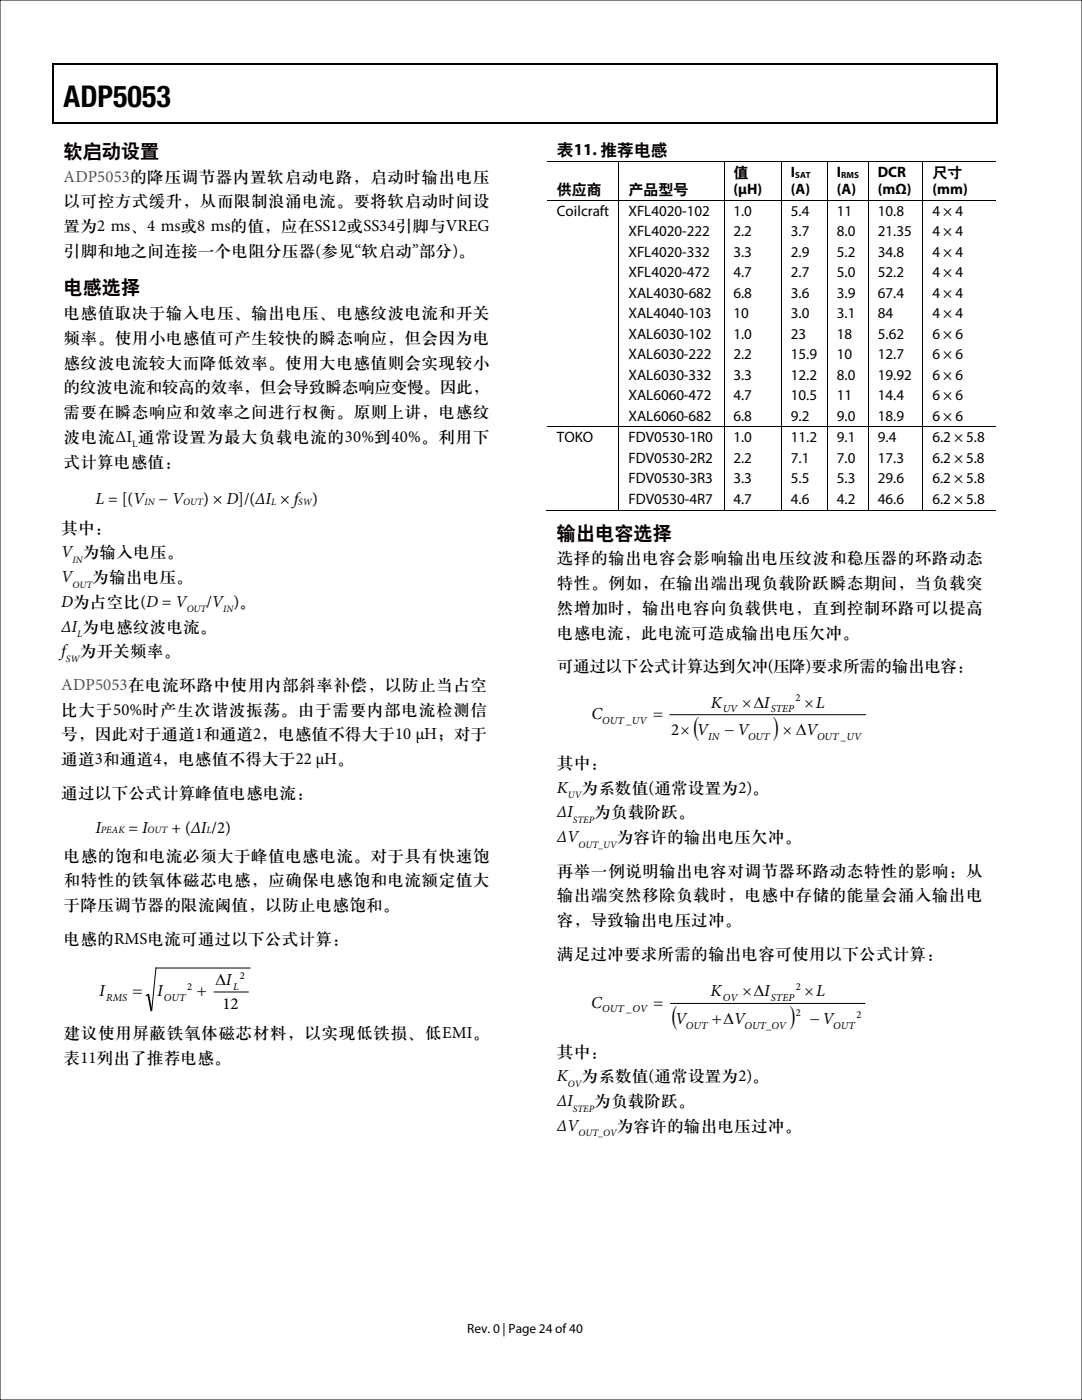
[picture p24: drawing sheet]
<svg xmlns="http://www.w3.org/2000/svg" width="216mm" height="279mm" viewBox="0 0 216 279" stroke-linecap="round" stroke-linejoin="round" font-family="sans-serif">
<defs><g id="words">
<text font-size="6" x="12.7" y="21.3">ADP5053</text>
<g font-size="5.3">
<text x="138.4" y="146.7">(</text>
<text x="154.3" y="146.7">)</text>
<text x="134.1" y="204.3">(</text>
<text x="157.6" y="204.3">)</text>
</g>
<g font-size="3.9" fill="#070001">
<text x="12.7" y="31.3">软启动设置</text>
<text x="12.7" y="58.5">电感选择</text>
<text x="111.1" y="107.5">输出电容选择</text>
</g>
<g font-size="3.4" fill="#00f">
<text x="12.7" y="36.3">ADP5053的降压调节器内置软启动电路，启动时输出电压</text>
<text x="12.2" y="137.7">ADP5053在电流环路中使用内部斜率补偿，以防止当占空</text>
</g>
<g font-size="3.4" fill="#070001">
<text x="12.7" y="41.2">以可控方式缓升，从而限制浪涌电流。要将软启动时间设</text>
<text x="12.7" y="46.1">置为2 ms、4 ms或8 ms的值，应在SS12或SS34引脚与VREG</text>
<text x="12.7" y="51.1">引脚和地之间连接一个电阻分压器(参见“软启动”部分)。</text>
<text x="12.7" y="63.5">电感值取决于输入电压、输出电压、电感纹波电流和开关</text>
<text x="12.7" y="68.4">频率。使用小电感值可产生较快的瞬态响应，但会因为电</text>
<text x="12.7" y="73.4">感纹波电流较大而降低效率。使用大电感值则会实现较小</text>
<text x="12.7" y="78.3">的纹波电流和较高的效率，但会导致瞬态响应变慢。因此，</text>
<text x="12.7" y="83.2">需要在瞬态响应和效率之间进行权衡。原则上讲，电感纹</text>
<text x="12.7" y="88.2">波电流ΔI 通常设置为最大负载电流的30%到40%。利用下</text>
<text x="12.7" y="93.1">式计算电感值：</text>
<text x="12.2" y="106.3">其中：</text>
<text x="12.2" y="111.2">V 为输入电压。</text>
<text x="111.1" y="112.4">选择的输出电容会影响输出电压纹波和稳压器的环路动态</text>
<text x="12.2" y="116.2">V</text>
<text x="18.4" y="116.2">为输出电压。</text>
<text x="111.1" y="117.4">特性。例如，在输出端出现负载阶跃瞬态期间，当负载突</text>
<text x="12.2" y="121.1">D为占空比(D = V</text>
<text x="41.2" y="121.1">/V )。</text>
<text x="111.1" y="122.3">然增加时，输出电容向负载供电，直到控制环路可以提高</text>
<text x="12.2" y="126">ΔI 为电感纹波电流。</text>
<text x="12.2" y="131">f 为开关频率。</text>
<text x="111.1" y="127.2">电感电流，此电流可造成输出电压欠冲。</text>
<text x="111.1" y="133.9">可通过以下公式计算达到欠冲(压降)要求所需的输出电容：</text>
<text x="12.2" y="142.6">比大于50%时产生次谐波振荡。由于需要内部电流检测信</text>
<text x="12.2" y="147.6">号，因此对于通道1和通道2，电感值不得大于10 µH；对于</text>
<text x="12.2" y="152.5">通道3和通道4，电感值不得大于22 µH。</text>
<text x="111.1" y="153.2">其中：</text>
<text x="12.2" y="159.2">通过以下公式计算峰值电感电流：</text>
<text x="111.1" y="158.2">K</text>
<text x="116" y="158.2">为系数值(通常设置为2)。</text>
<text x="111.1" y="163.1">ΔI</text>
<text x="118.6" y="163.1">为负载阶跃。</text>
<text x="12.7" y="171.8">电感的饱和电流必须大于峰值电感电流。对于具有快速饱</text>
<text x="111.1" y="168">ΔV</text>
<text x="123.1" y="168">为容许的输出电压欠冲。</text>
<text x="12.7" y="176.7">和特性的铁氧体磁芯电感，应确保电感饱和电流额定值大</text>
<text x="111.1" y="174.7">再举一例说明输出电容对调节器环路动态特性的影响：从</text>
<text x="111.1" y="179.7">输出端突然移除负载时，电感中存储的能量会涌入输出电</text>
<text x="12.7" y="181.6">于降压调节器的限流阈值，以防止电感饱和。</text>
<text x="111.1" y="184.6">容，导致输出电压过冲。</text>
<text x="12.7" y="188.3">电感的RMS电流可通过以下公式计算：</text>
<text x="111.1" y="191.3">满足过冲要求所需的输出电容可使用以下公式计算：</text>
<text x="12.7" y="207.2">建议使用屏蔽铁氧体磁芯材料，以实现低铁损、低EMI。</text>
<text x="12.7" y="212.1">表11列出了推荐电感。</text>
<text x="111.1" y="210.9">其中：</text>
<text x="111.1" y="215.8">K</text>
<text x="116" y="215.8">为系数值(通常设置为2)。</text>
<text x="111.1" y="220.7">ΔI</text>
<text x="118.6" y="220.7">为负载阶跃。</text>
<text x="111.1" y="225.7">ΔV</text>
<text x="123.1" y="225.7">为容许的输出电压过冲。</text>
</g>
<g font-size="3.4">
<text x="43" y="196.6">∆I</text>
<text x="19.8" y="198.8">I</text>
<text x="26.5" y="198.8">=</text>
<text x="31.4" y="198.8">I</text>
<text x="39.3" y="198.8">+</text>
<text x="44.4" y="201.4">12</text>
</g>
<g font-size="3.3">
<text x="111.1" y="30.9">表11. 推荐电感</text>
<text x="19.1" y="100.6">L = [(V</text>
<text x="31.6" y="100.6">− V</text>
<text x="40.6" y="100.6">) × D]/(ΔI × f )</text>
<text x="118" y="143.5">C</text>
<text x="130.4" y="143.5">=</text>
<text x="141.9" y="141.2">K</text>
<text x="148.1" y="141.2">×∆I</text>
<text x="160.5" y="141.2">×L</text>
<text x="133.9" y="146.7">2× V</text>
<text x="144.6" y="146.7">− V</text>
<text x="156.2" y="146.7">× ∆V</text>
<text x="19.1" y="166.2">I</text>
<text x="25.7" y="166.2">= I</text>
<text x="34.2" y="166.2">+ (ΔI /2)</text>
<text x="118" y="201.1">C</text>
<text x="130.5" y="201.1">=</text>
<text x="141.8" y="198.8">K</text>
<text x="148.1" y="198.8">×∆I</text>
<text x="160.5" y="198.8">×L</text>
<text x="134.7" y="204.4">V</text>
<text x="142.1" y="204.4">+∆V</text>
<text x="161.7" y="204.4">− V</text>
</g>
<g font-size="3">
<text x="146.3" y="35.3">值</text>
<text x="157.8" y="35.3">I</text>
<text x="167" y="35.3">I</text>
<text x="175.2" y="35.3">DCR</text>
<text x="186.1" y="35.3">尺寸</text>
<text x="111.1" y="38.7">供应商</text>
<text x="125.4" y="38.7">产品型号</text>
<text x="146.3" y="38.8">(µH)</text>
<text x="157.8" y="38.8">(A)</text>
<text x="167" y="38.8">(A)</text>
<text x="175.2" y="38.8">(mΩ)</text>
<text x="186.1" y="38.8">(mm)</text>
<text x="111.1" y="43">Coilcraft</text>
<text x="125.4" y="47.1">XFL4020-222</text>
<text x="125.4" y="43">XFL4020-102</text>
<text x="146.3" y="47.1">2.2</text>
<text x="146.3" y="43">1.0</text>
<text x="157.8" y="47.1">3.7</text>
<text x="157.8" y="43">5.4</text>
<text x="167" y="47.1">8.0</text>
<text x="167" y="43">11</text>
<text x="175.2" y="47.1">21.35</text>
<text x="175.2" y="43">10.8</text>
<text x="186.1" y="43">4 × 4</text>
<text x="186.1" y="47.1">4 × 4</text>
<text x="125.4" y="51.2">XFL4020-332</text>
<text x="146.3" y="51.2">3.3</text>
<text x="157.8" y="51.2">2.9</text>
<text x="167" y="51.2">5.2</text>
<text x="175.2" y="51.2">34.8</text>
<text x="186" y="51.2">4 × 4</text>
<text x="125.4" y="55.3">XFL4020-472</text>
<text x="125.4" y="59.4">XAL4030-682</text>
<text x="146.3" y="55.3">4.7</text>
<text x="146.3" y="59.4">6.8</text>
<text x="157.8" y="55.3">2.7</text>
<text x="157.8" y="59.4">3.6</text>
<text x="167" y="55.3">5.0</text>
<text x="167" y="59.4">3.9</text>
<text x="175.2" y="55.3">52.2</text>
<text x="175.2" y="59.4">67.4</text>
<text x="186" y="55.3">4 × 4</text>
<text x="186.1" y="59.4">4 × 4</text>
<text x="125.4" y="63.5">XAL4040-103</text>
<text x="146.3" y="63.5">10</text>
<text x="157.8" y="63.5">3.0</text>
<text x="167" y="63.5">3.1</text>
<text x="175.2" y="63.5">84</text>
<text x="186.1" y="63.5">4 × 4</text>
<text x="125.4" y="67.6">XAL6030-102</text>
<text x="125.4" y="71.7">XAL6030-222</text>
<text x="146.3" y="67.6">1.0</text>
<text x="146.3" y="71.7">2.2</text>
<text x="157.8" y="67.6">23</text>
<text x="157.8" y="71.7">15.9</text>
<text x="167" y="67.6">18</text>
<text x="167" y="71.7">10</text>
<text x="175.2" y="67.6">5.62</text>
<text x="175.2" y="71.7">12.7</text>
<text x="186.1" y="67.6">6 × 6</text>
<text x="186.1" y="71.7">6 × 6</text>
<text x="125.4" y="75.8">XAL6030-332</text>
<text x="146.3" y="75.8">3.3</text>
<text x="157.8" y="75.8">12.2</text>
<text x="167" y="75.8">8.0</text>
<text x="175.2" y="75.8">19.92</text>
<text x="186.1" y="75.8">6 × 6</text>
<text x="125.4" y="79.9">XAL6060-472</text>
<text x="125.4" y="84">XAL6060-682</text>
<text x="146.3" y="79.9">4.7</text>
<text x="146.3" y="84">6.8</text>
<text x="157.8" y="79.9">10.5</text>
<text x="157.8" y="84">9.2</text>
<text x="167" y="79.9">11</text>
<text x="167" y="84">9.0</text>
<text x="175.2" y="79.9">14.4</text>
<text x="175.2" y="84">18.9</text>
<text x="186.1" y="79.9">6 × 6</text>
<text x="186.1" y="84">6 × 6</text>
<text x="111.1" y="88.3">TOKO</text>
<text x="125.4" y="88.3">FDV0530-1R0</text>
<text x="146.3" y="88.3">1.0</text>
<text x="157.8" y="88.3">11.2</text>
<text x="167" y="88.3">9.1</text>
<text x="175.2" y="88.3">9.4</text>
<text x="186.1" y="88.3">6.2 × 5.8</text>
<text x="125.4" y="92.4">FDV0530-2R2</text>
<text x="146.3" y="92.4">2.2</text>
<text x="157.8" y="92.4">7.1</text>
<text x="167" y="92.4">7.0</text>
<text x="175.2" y="92.4">17.3</text>
<text x="186" y="92.4">6.2 × 5.8</text>
<text x="125.4" y="100.6">FDV0530-4R7</text>
<text x="125.4" y="96.5">FDV0530-3R3</text>
<text x="146.3" y="100.6">4.7</text>
<text x="146.3" y="96.5">3.3</text>
<text x="157.8" y="100.6">4.6</text>
<text x="157.8" y="96.5">5.5</text>
<text x="167" y="100.6">4.2</text>
<text x="167" y="96.5">5.3</text>
<text x="175.2" y="100.6">46.6</text>
<text x="175.2" y="96.5">29.6</text>
<text x="186" y="100.6">6.2 × 5.8</text>
<text x="186.1" y="96.5">6.2 × 5.8</text>
</g>
<text font-size="2.7" x="93.2" y="266">Rev. 0 | Page 24 of 40</text>
<g font-size="2.1">
<text x="144.2" y="142.1">UV</text>
<text x="153.8" y="142.2">STEP</text>
<text x="158.8" y="139.9">2</text>
<text x="120.2" y="144.4">OUT_UV</text>
<text x="141.3" y="147.6">IN</text>
<text x="149.3" y="147.7">OUT</text>
<text x="163" y="147.7">OUT_UV</text>
<text x="37.4" y="197.5">2</text>
<text x="46.5" y="197.5">L</text>
<text x="47.9" y="195.3">2</text>
<text x="158.8" y="197.6">2</text>
<text x="21.2" y="199.7">RMS</text>
<text x="32.7" y="199.8">OUT</text>
<text x="120.2" y="202">OUT_OV</text>
<text x="144.2" y="199.8">OV</text>
<text x="153.8" y="199.8">STEP</text>
<text x="158.8" y="202.9">2</text>
<text x="170.9" y="203.1">2</text>
<text x="136.9" y="205.3">OUT</text>
<text x="148.6" y="205.3">OUT_OV</text>
<text x="166.3" y="205.3">OUT</text>
</g>
<g font-size="2" fill="#070001">
<text x="26.4" y="89.3">L</text>
<text x="14.5" y="112.3">IN</text>
<text x="14.5" y="117.3">OUT</text>
<text x="37.3" y="122.2">OUT</text>
<text x="44.6" y="122.2">IN</text>
<text x="15.4" y="127.1">L</text>
<text x="13.1" y="132.1">SW</text>
<text x="113.3" y="159.3">UV</text>
<text x="114.3" y="164.2">STEP</text>
<text x="115.4" y="169.2">OUT_UV</text>
<text x="113.3" y="216.9">OV</text>
<text x="114.3" y="221.8">STEP</text>
<text x="115.4" y="226.8">OUT_OV</text>
</g>
<g font-size="1.9">
<text x="28.8" y="100.7">IN</text>
<text x="36.6" y="100.7">OUT</text>
<text x="54.1" y="100.7">L</text>
<text x="59.5" y="100.7">SW</text>
<text x="20.2" y="166.3">PEAK</text>
<text x="29.5" y="166.3">OUT</text>
<text x="41.2" y="166.3">L</text>
</g>
<g font-size="1.8">
<text x="158.7" y="35.5">SAT</text>
<text x="167.9" y="35.5">RMS</text>
</g>
</g></defs>
<g fill="#000">
<path d="M10.5 12.7h.3v1h-.3zM10.5 12.7h.3v.3h-.3zM133.3 12.7h.3v.3h-.3zM198.8 12.7h.2v1h-.2zM198.8 12.7h.2v.3h-.2zM10.5 24.4h.3v.2h-.3zM123.4 32.1h.2v.2h-.2zM133.1 24.4h.2v.2h-.2zM144.4 32.1h.2v.2h-.2zM155.8 32.1h.2v.2h-.2zM165 32.1h.2v.2h-.2zM173.2 32.1h.2v.2h-.2z"/>
<path d="M184.1 32.1h.1v.2h-.1zM198.8 24.4h.2v.2h-.2zM123.4 39.9h.2v.1h-.2zM144.4 39.9h.2v.1h-.2zM155.8 39.9h.2v.1h-.2zM165 39.9h.2v.1h-.2zM173.2 39.9h.2v.1h-.2zM184.1 39.9h.1v.1h-.1zM123.4 85.1h.2v.2h-.2zM144.4 85.1h.2v.2h-.2zM155.8 85.1h.2v.2h-.2zM165 85.1h.2v.2h-.2z"/>
<path d="M173.2 85.1h.2v.2h-.2zM184.1 85.1h.1v.2h-.1zM123.4 101.7h.2v.2h-.2zM144.4 101.7h.2v.2h-.2zM155.8 101.7h.2v.2h-.2zM165 101.7h.2v.2h-.2zM173.2 101.7h.2v.2h-.2zM184.1 101.7h.1v.2h-.1z"/>
</g>
<path d="M10.7 13.7v10.7M10.8 12.8h122.5M133.6 12.8h65.2M198.9 13.7v10.7M10.8 24.5h188" fill="none" stroke="#000" stroke-width=".25"/>
<g fill="none" stroke="#000" stroke-width=".2">
<path d="M109.2 32.2h14.2M109.2 40h14.2M123.5 32.3v7.6M123.6 32.2h20.8M123.6 40h20.8M144.5 32.3v7.6M144.6 32.2h11.2M144.6 40h11.2M155.9 32.3v7.6M156 32.2h9M156 40h9M165.1 32.3v7.6"/>
<path d="M165.2 32.2h8M165.2 40h8M173.3 32.3v7.6M173.4 32.2h10.7M173.4 40h10.7M184.2 32.3v7.6M184.2 32.2h14.6M184.2 40h14.6M123.5 40v45.1M144.5 40v45.1M155.9 40v45.1M165.1 40v45.1"/>
<path d="M173.3 40v45.1M184.2 40v45.1M109.2 85.2h14.2M123.5 85.3v16.4M123.6 85.2h20.8M144.5 85.3v16.4M144.6 85.2h11.2M155.9 85.3v16.4M156 85.2h9M165.1 85.3v16.4M165.2 85.2h8M173.3 85.3v16.4"/>
<path d="M173.4 85.2h10.7M184.2 85.3v16.4M184.2 85.2h14.6M109 101.8h14.4M123.6 101.8h20.8M144.6 101.8h11.2M156 101.8h9M165.2 101.8h8M173.4 101.8h10.7M184.2 101.8h14.6M133.7 142.6h39M29.6 198.5l-.4 .2"/>
<path d="M42.7 198h6.8M49.9 193.2h-18.8l-.8 8.4M133.8 200.3h38.8"/>
</g>
<path d="M29.6 198.5l.6 3.1" fill="none" stroke="#000" stroke-width=".35"/>
<path d="M0 0h215.9v279.4h-215.9z" fill="none" stroke="#090204" stroke-width=".2"/>
<use href="#words"/>
</svg>
